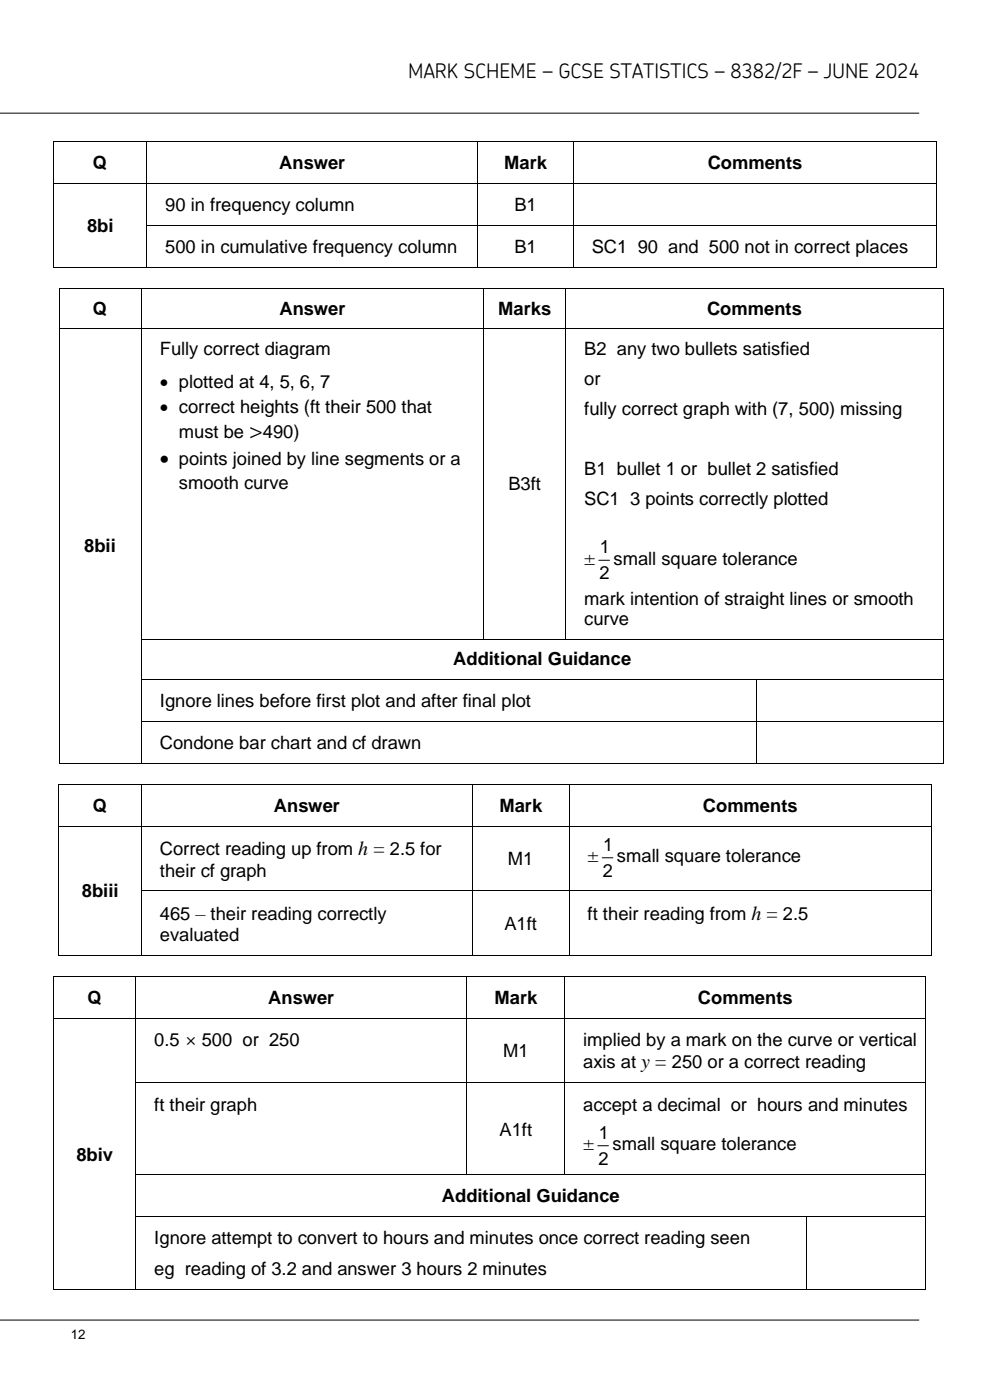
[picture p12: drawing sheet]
<svg xmlns="http://www.w3.org/2000/svg" width="210mm" height="297mm" viewBox="0 0 210 297" stroke-linecap="round" stroke-linejoin="round" font-family="sans-serif">
<defs><g id="words">
<g font-size="4.2">
<text x="86.6" y="16.5">MARK SCHEME – GCSE STATISTICS – 8382/2F – JUNE 2024</text>
<text x="33.9" y="98.6">• points joined by line segments or a</text>
<text x="123.9" y="119.8">±</text>
<text x="124.7" y="182.9">±</text>
<text x="123.7" y="244">±</text>
</g>
<g font-size="3.9">
<text x="19.7" y="35.9">Q</text>
<text x="59.2" y="35.9">Answer</text>
<text x="107" y="35.9">Mark</text>
<text x="150.1" y="35.9">Comments</text>
<text x="35.1" y="44.8">90 in frequency column</text>
<text x="109.1" y="44.8">B1</text>
<text x="18.5" y="49.2">8bi</text>
<text x="35.1" y="53.7">500 in cumulative frequency column</text>
<text x="109.1" y="53.7">B1</text>
<text x="125.5" y="53.7">SC1 90 and 500 not in correct places</text>
<text x="19.7" y="66.7">Q</text>
<text x="59.3" y="66.7">Answer</text>
<text x="105.7" y="66.7">Marks</text>
<text x="150" y="66.7">Comments</text>
<text x="33.9" y="75.4">Fully correct diagram</text>
<text x="123.9" y="75.4">B2 any two bullets satisfied</text>
<text x="33.9" y="82.2">• plotted at 4, 5, 6, 7</text>
<text x="123.9" y="81.7">or</text>
<text x="33.9" y="87.6">• correct heights (ft their 500 that</text>
<text x="123.9" y="88.1">fully correct graph with (7, 500) missing</text>
<text x="37.9" y="92.8">must be &gt;490)</text>
<text x="123.9" y="100.8">B1 bullet 1 or bullet 2 satisfied</text>
<text x="37.9" y="103.7">smooth curve</text>
<text x="107.8" y="103.9">B3ft</text>
<text x="123.9" y="107.1">SC1 3 points correctly plotted</text>
<text x="17.9" y="117.2">8bii</text>
<text x="127.2" y="117.4">1</text>
<text x="130.2" y="119.8">small square tolerance</text>
<text x="127.1" y="122.9">2</text>
<text x="123.9" y="128.3">mark intention of straight lines or smooth</text>
<text x="123.9" y="132.5">curve</text>
<text x="96.2" y="141.2">Additional Guidance</text>
<text x="33.9" y="150">Ignore lines before first plot and after final plot</text>
<text x="33.9" y="158.9">Condone bar chart and cf drawn</text>
<text x="19.7" y="172.2">Q</text>
<text x="58.1" y="172.2">Answer</text>
<text x="105.9" y="172.2">Mark</text>
<text x="149.1" y="172.2">Comments</text>
<text x="33.9" y="181.4">Correct reading up from h = 2.5 for</text>
<text x="33.9" y="186">their cf graph</text>
<text x="107.8" y="183.5">M1</text>
<text x="127.9" y="186">2</text>
<text x="127.9" y="180.5">1</text>
<text x="130.9" y="182.9">small square tolerance</text>
<text x="17.4" y="190.4">8biii</text>
<text x="33.9" y="195.1">465 – their reading correctly</text>
<text x="107" y="197.3">A1ft</text>
<text x="124.7" y="195.1">ft their reading from h = 2.5</text>
<text x="33.9" y="199.7">evaluated</text>
<text x="18.6" y="213">Q</text>
<text x="56.9" y="213">Answer</text>
<text x="104.9" y="213">Mark</text>
<text x="148.1" y="213">Comments</text>
<text x="32.7" y="221.9">0.5 × 500 or 250</text>
<text x="123.7" y="221.9">implied by a mark on the curve or vertical</text>
<text x="106.7" y="224.3">M1</text>
<text x="123.7" y="226.6">axis at y = 250 or a correct reading</text>
<text x="32.7" y="235.6">ft their graph</text>
<text x="123.7" y="235.6">accept a decimal or hours and minutes</text>
<text x="106" y="240.9">A1ft</text>
<text x="127" y="241.6">1</text>
<text x="129.9" y="244">small square tolerance</text>
<text x="16.2" y="246.2">8biv</text>
<text x="126.9" y="247.1">2</text>
<text x="93.7" y="255.1">Additional Guidance</text>
<text x="32.7" y="263.9">Ignore attempt to convert to hours and minutes once correct reading seen</text>
<text x="32.7" y="270.5">eg reading of 3.2 and answer 3 hours 2 minutes</text>
</g>
<text font-size="2.8" x="15" y="284">12</text>
</g></defs>
<g fill="none" stroke="#000" stroke-width=".21">
<path d="M0 24h195M11.3 30.2v8.7M11.3 39v8.8M11.4 30.1h19.7M11.4 39h19.7M31.2 30.2v8.7M31.2 39v8.8M31.3 30.1h69.9M31.3 39h69.9M101.3 30.2v8.7M101.3 39v8.8M101.4 30.1h20.2"/>
<path d="M101.4 39h20.2M121.6 30.2v8.7M121.6 39v8.8M121.7 30.1h76.9M121.7 39h76.9M198.7 30.2v8.7M198.7 39v8.8M11.3 47.9v8.7M11.4 56.7h19.7M31.2 47.9v8.7M31.3 47.8h69.9M31.3 56.7h69.9"/>
<path d="M101.3 47.9v8.7M101.4 47.8h20.2M101.4 56.7h20.2M121.6 47.9v8.7M121.7 47.8h76.9M121.7 56.7h76.9M198.7 47.9v8.7M12.5 61.2v8.5M12.5 69.9v65.6M12.6 61.1h17.3M12.6 69.8h17.3M30 61.2v8.5"/>
<path d="M30 69.9v65.6M30.1 61.1h72.4M30.1 69.8h72.4M102.5 61.2v8.5M102.5 69.9v65.6M102.6 61.1h17.4M102.6 69.8h17.4M120 61.2v8.5M120 69.9v65.6M120.1 61.1h79.9M120.1 69.8h79.9M200.1 61.2v8.5"/>
<path d="M200.1 69.9v65.6M127 118.9h2.4M12.5 135.7v8.4M30 135.7v8.4M30.1 135.6h72.4M102.6 135.6h17.4M120.1 135.6h79.9M200.1 135.7v8.4M12.5 144.3v8.7M12.5 153.2v8.7M30 144.3v8.7M30 153.2v8.7"/>
<path d="M30.1 144.2h130.2M30.1 153.1h130.2M160.4 144.3v8.7M160.4 153.2v8.7M160.5 144.2h39.5M160.5 153.1h39.5M200.1 144.3v8.7M200.1 153.2v8.7M12.5 166.4v8.8M12.5 175.3v13.6M12.6 166.4h17.3M12.6 175.2h17.3"/>
<path d="M12.6 161.9h17.3M30 166.4v8.8M30 175.3v13.6M30.1 166.4h70M30.1 175.2h70M30.1 161.9h130.2M100.2 166.4v8.8M100.2 175.3v13.6M100.3 166.4h20.3M100.3 175.2h20.3M120.7 166.4v8.8M120.7 175.3v13.6"/>
<path d="M120.8 166.4h76.7M120.8 175.2h76.7M160.5 161.9h39.5M197.6 166.4v8.8M197.6 175.3v13.6M12.5 189.1v13.5M30 189.1v13.5M30.1 189h70M100.2 189.1v13.5M100.3 189h20.3M120.7 189.1v13.5M120.8 189h76.7"/>
<path d="M127.7 182h2.4M197.6 189.1v13.5M11.3 207.2v8.7M11.3 216.1v13.5M11.4 207.1h17.4M11.4 216h17.4M12.6 202.7h17.3M28.8 207.2v8.7M28.8 216.1v13.5M28.9 207.1h70M28.9 216h70M30.1 202.7h70"/>
<path d="M99 207.2v8.7M99 216.1v13.5M99.1 207.1h20.6M99.1 216h20.6M100.3 202.7h20.3M119.8 207.2v8.7M119.8 216.1v13.5M119.9 207.1h76.4M119.9 216h76.4M120.8 202.7h76.7M196.4 207.2v8.7M196.4 216.1v13.5"/>
<path d="M11.3 229.8v19.3M28.8 229.8v19.3M28.9 229.7h70M99 229.8v19.3M99.1 229.7h20.6M119.8 229.8v19.3M119.9 229.7h76.4M196.4 229.8v19.3M11.3 249.3v8.7M11.3 258.2v15.3M28.8 249.3v8.7M28.8 258.2v15.3"/>
<path d="M28.9 249.2h70M28.9 258.1h142.1M99.1 249.2h20.6M119.9 249.2h76.4M126.8 243.1h2.4M171.1 258.2v15.3M171.1 258.1h25.2M196.4 249.3v8.7M196.4 258.2v15.3M11.4 273.5h17.4M28.9 273.5h142.1M171.1 273.5h25.2"/>
<path d="M0 280.1h195"/>
</g>
<g fill="#000">
<path d="M11.3 30h.1v.2h-.1z" fill-rule="evenodd"/>
<path d="M11.3 30h.1v.2h-.1z" fill-rule="evenodd"/>
<path d="M11.3 38.9h.1v.1h-.1z" fill-rule="evenodd"/>
<path d="M31.1 30h.2v.2h-.2z" fill-rule="evenodd"/>
<path d="M31.1 38.9h.2v.1h-.2z" fill-rule="evenodd"/>
<path d="M101.2 30h.2v.2h-.2z" fill-rule="evenodd"/>
<path d="M101.2 38.9h.2v.1h-.2z" fill-rule="evenodd"/>
<path d="M121.6 30h.1v.2h-.1z" fill-rule="evenodd"/>
<path d="M121.6 38.9h.1v.1h-.1z" fill-rule="evenodd"/>
<path d="M198.6 30h.2v.2h-.2z" fill-rule="evenodd"/>
<path d="M198.6 30h.2v.2h-.2z" fill-rule="evenodd"/>
<path d="M198.6 38.9h.2v.1h-.2z" fill-rule="evenodd"/>
<path d="M11.3 47.8h.1v.1h-.1z" fill-rule="evenodd"/>
<path d="M11.3 56.6h.1v.2h-.1z" fill-rule="evenodd"/>
<path d="M11.3 56.6h.1v.2h-.1z" fill-rule="evenodd"/>
<path d="M31.1 47.8h.2v.1h-.2z" fill-rule="evenodd"/>
<path d="M31.1 56.6h.2v.2h-.2z" fill-rule="evenodd"/>
<path d="M101.2 47.8h.2v.1h-.2z" fill-rule="evenodd"/>
<path d="M101.2 56.6h.2v.2h-.2z" fill-rule="evenodd"/>
<path d="M121.6 47.8h.1v.1h-.1z" fill-rule="evenodd"/>
<path d="M121.6 56.6h.1v.2h-.1z" fill-rule="evenodd"/>
<path d="M198.6 47.8h.2v.1h-.2z" fill-rule="evenodd"/>
<path d="M198.6 56.6h.2v.2h-.2z" fill-rule="evenodd"/>
<path d="M198.6 56.6h.2v.2h-.2z" fill-rule="evenodd"/>
<path d="M12.4 61.1h.2v.1h-.2z" fill-rule="evenodd"/>
<path d="M12.4 61.1h.2v.1h-.2z" fill-rule="evenodd"/>
<path d="M12.4 69.7h.2v.2h-.2z" fill-rule="evenodd"/>
<path d="M29.9 61.1h.2v.1h-.2z" fill-rule="evenodd"/>
<path d="M29.9 69.7h.2v.2h-.2z" fill-rule="evenodd"/>
<path d="M102.5 61.1h.1v.1h-.1z" fill-rule="evenodd"/>
<path d="M102.5 69.7h.1v.2h-.1z" fill-rule="evenodd"/>
<path d="M120 61.1h.1v.1h-.1z" fill-rule="evenodd"/>
<path d="M120 69.7h.1v.2h-.1z" fill-rule="evenodd"/>
<path d="M200 61.1h.2v.1h-.2z" fill-rule="evenodd"/>
<path d="M200 61.1h.2v.1h-.2z" fill-rule="evenodd"/>
<path d="M200 69.7h.2v.2h-.2z" fill-rule="evenodd"/>
<path d="M12.4 135.5h.2v.2h-.2z" fill-rule="evenodd"/>
<path d="M29.9 135.5h.2v.2h-.2z" fill-rule="evenodd"/>
<path d="M102.5 135.5h.1v.2h-.1z" fill-rule="evenodd"/>
<path d="M120 135.5h.1v.2h-.1z" fill-rule="evenodd"/>
<path d="M200 135.5h.2v.2h-.2z" fill-rule="evenodd"/>
<path d="M12.4 144.1h.2v.2h-.2z" fill-rule="evenodd"/>
<path d="M12.4 153h.2v.2h-.2z" fill-rule="evenodd"/>
<path d="M29.9 144.1h.2v.2h-.2z" fill-rule="evenodd"/>
<path d="M29.9 153h.2v.2h-.2z" fill-rule="evenodd"/>
<path d="M160.4 144.1h.1v.2h-.1z" fill-rule="evenodd"/>
<path d="M160.4 153h.1v.2h-.1z" fill-rule="evenodd"/>
<path d="M200 144.1h.2v.2h-.2z" fill-rule="evenodd"/>
<path d="M200 153h.2v.2h-.2z" fill-rule="evenodd"/>
<path d="M12.4 166.3h.2v.1h-.2z" fill-rule="evenodd"/>
<path d="M12.4 166.3h.2v.1h-.2z" fill-rule="evenodd"/>
<path d="M12.4 175.2h.2v.1h-.2z" fill-rule="evenodd"/>
<path d="M12.4 161.9h.2v.1h-.2z" fill-rule="evenodd"/>
<path d="M12.4 161.9h.2v.1h-.2z" fill-rule="evenodd"/>
<path d="M29.9 166.3h.2v.1h-.2z" fill-rule="evenodd"/>
<path d="M29.9 175.2h.2v.1h-.2z" fill-rule="evenodd"/>
<path d="M29.9 161.9h.2v.1h-.2z" fill-rule="evenodd"/>
<path d="M100.1 166.3h.2v.1h-.2z" fill-rule="evenodd"/>
<path d="M100.1 175.2h.2v.1h-.2z" fill-rule="evenodd"/>
<path d="M120.6 166.3h.2v.1h-.2z" fill-rule="evenodd"/>
<path d="M120.6 175.2h.2v.1h-.2z" fill-rule="evenodd"/>
<path d="M160.4 161.9h.1v.1h-.1z" fill-rule="evenodd"/>
<path d="M197.5 166.3h.1v.1h-.1z" fill-rule="evenodd"/>
<path d="M197.5 166.3h.1v.1h-.1z" fill-rule="evenodd"/>
<path d="M197.5 175.2h.1v.1h-.1z" fill-rule="evenodd"/>
<path d="M200 161.9h.2v.1h-.2z" fill-rule="evenodd"/>
<path d="M200 161.9h.2v.1h-.2z" fill-rule="evenodd"/>
<path d="M12.4 188.9h.2v.2h-.2z" fill-rule="evenodd"/>
<path d="M29.9 188.9h.2v.2h-.2z" fill-rule="evenodd"/>
<path d="M100.1 188.9h.2v.2h-.2z" fill-rule="evenodd"/>
<path d="M120.6 188.9h.2v.2h-.2z" fill-rule="evenodd"/>
<path d="M197.5 188.9h.1v.2h-.1z" fill-rule="evenodd"/>
<path d="M11.3 207h.1v.2h-.1z" fill-rule="evenodd"/>
<path d="M11.3 207h.1v.2h-.1z" fill-rule="evenodd"/>
<path d="M11.3 215.9h.1v.2h-.1z" fill-rule="evenodd"/>
<path d="M12.4 202.6h.2v.2h-.2z" fill-rule="evenodd"/>
<path d="M12.4 202.6h.2v.2h-.2z" fill-rule="evenodd"/>
<path d="M28.8 207h.1v.2h-.1z" fill-rule="evenodd"/>
<path d="M28.8 215.9h.1v.2h-.1z" fill-rule="evenodd"/>
<path d="M29.9 202.6h.2v.2h-.2z" fill-rule="evenodd"/>
<path d="M99 207h.1v.2h-.1z" fill-rule="evenodd"/>
<path d="M99 215.9h.1v.2h-.1z" fill-rule="evenodd"/>
<path d="M100.1 202.6h.2v.2h-.2z" fill-rule="evenodd"/>
<path d="M119.7 207h.2v.2h-.2z" fill-rule="evenodd"/>
<path d="M119.7 215.9h.2v.2h-.2z" fill-rule="evenodd"/>
<path d="M120.6 202.6h.2v.2h-.2z" fill-rule="evenodd"/>
<path d="M196.3 207h.2v.2h-.2z" fill-rule="evenodd"/>
<path d="M196.3 207h.2v.2h-.2z" fill-rule="evenodd"/>
<path d="M196.3 215.9h.2v.2h-.2z" fill-rule="evenodd"/>
<path d="M197.5 202.6h.1v.2h-.1z" fill-rule="evenodd"/>
<path d="M197.5 202.6h.1v.2h-.1z" fill-rule="evenodd"/>
<path d="M11.3 229.6h.1v.2h-.1z" fill-rule="evenodd"/>
<path d="M28.8 229.6h.1v.2h-.1z" fill-rule="evenodd"/>
<path d="M99 229.6h.1v.2h-.1z" fill-rule="evenodd"/>
<path d="M119.7 229.6h.2v.2h-.2z" fill-rule="evenodd"/>
<path d="M196.3 229.6h.2v.2h-.2z" fill-rule="evenodd"/>
<path d="M11.3 249.1h.1v.2h-.1z" fill-rule="evenodd"/>
<path d="M11.3 258h.1v.2h-.1z" fill-rule="evenodd"/>
<path d="M28.8 249.1h.1v.2h-.1z" fill-rule="evenodd"/>
<path d="M28.8 258h.1v.2h-.1z" fill-rule="evenodd"/>
<path d="M99 249.1h.1v.2h-.1z" fill-rule="evenodd"/>
<path d="M119.7 249.1h.2v.2h-.2z" fill-rule="evenodd"/>
<path d="M171 258h.1v.2h-.1z" fill-rule="evenodd"/>
<path d="M196.3 249.1h.2v.2h-.2z" fill-rule="evenodd"/>
<path d="M196.3 258h.2v.2h-.2z" fill-rule="evenodd"/>
<path d="M11.3 273.5h.1v.1h-.1z" fill-rule="evenodd"/>
<path d="M11.3 273.5h.1v.1h-.1z" fill-rule="evenodd"/>
<path d="M28.8 273.5h.1v.1h-.1z" fill-rule="evenodd"/>
<path d="M171 273.5h.1v.1h-.1z" fill-rule="evenodd"/>
<path d="M196.3 273.5h.2v.1h-.2z" fill-rule="evenodd"/>
<path d="M196.3 273.5h.2v.1h-.2z" fill-rule="evenodd"/>
</g>
<use href="#words"/>
</svg>
